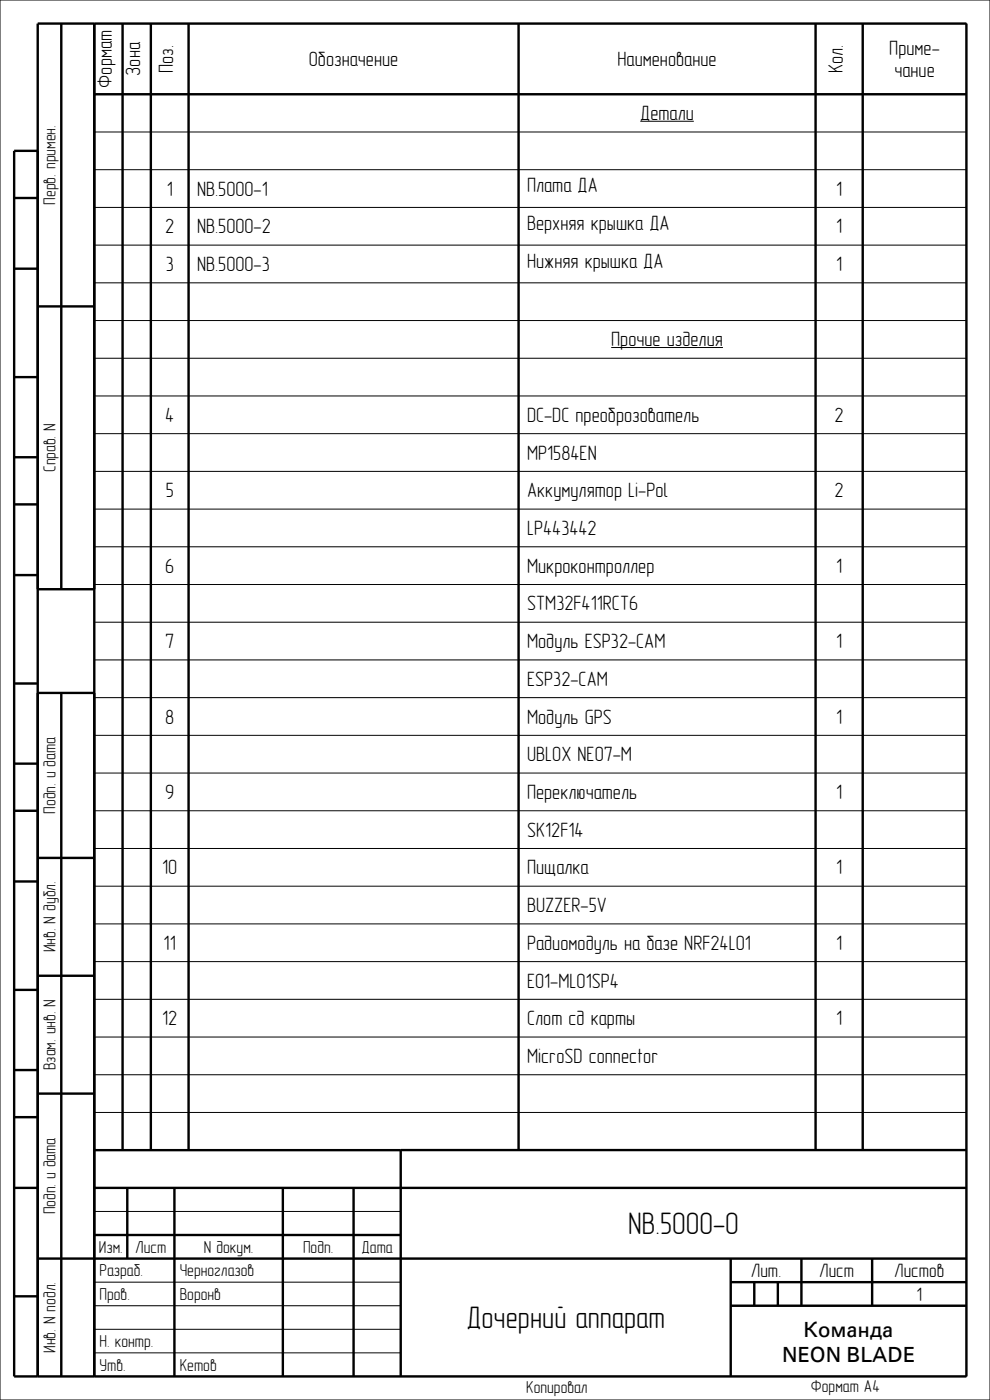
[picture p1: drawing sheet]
<svg xmlns="http://www.w3.org/2000/svg" width="210mm" height="297mm" viewBox="0 0 210 297" stroke-linecap="round" stroke-linejoin="round" font-family="sans-serif">
<defs><g id="words">
<g font-size="6.6">
<text x="133.3" y="261.8">NB.5000-0</text>
<text x="98.9" y="281.8">Дочерний аппарат</text>
</g>
<g font-size="4.6">
<text x="170.5" y="283.6">Команда</text>
<text x="165.9" y="288.9">NEON BLADE</text>
</g>
<g font-size="4.4">
<text x="188.6" y="11.8">Приме-</text>
<text x="29.8" y="16" transform="rotate(-90 29.8 16)">Зона</text>
<text x="36.8" y="15.4" transform="rotate(-90 36.8 15.4)">Поз.</text>
<text x="65.5" y="14">Обозначение</text>
<text x="131" y="14">Наименование</text>
<text x="178.7" y="15.5" transform="rotate(-90 178.7 15.5)">Кол.</text>
<text x="189.7" y="16.3">чание</text>
<text x="23.8" y="18.6" transform="rotate(-90 23.8 18.6)">Формат</text>
<text x="135.8" y="25.5">Детали</text>
<text x="35.4" y="41.5">1</text>
<text x="41.8" y="41.5">NB.5000-1</text>
<text x="111.8" y="40.8">Плата ДА</text>
<text x="177.4" y="41.5">1</text>
<text x="35" y="49.5">2</text>
<text x="41.8" y="49.5">NB.5000-2</text>
<text x="111.8" y="48.8">Верхняя крышка ДА</text>
<text x="177.4" y="49.5">1</text>
<text x="35.1" y="57.5">3</text>
<text x="41.8" y="57.5">NB.5000-3</text>
<text x="111.8" y="56.8">Нижняя крышка ДА</text>
<text x="177.4" y="57.5">1</text>
<text x="129.6" y="73.5">Прочие изделия</text>
<text x="35" y="89.5">4</text>
<text x="111.8" y="89.5">DC-DC преоброзователь</text>
<text x="177" y="89.5">2</text>
<text x="111.8" y="97.5">MP1584EN</text>
<text x="35.1" y="105.5">5</text>
<text x="111.8" y="105.5">Аккумулятор Li-Pol</text>
<text x="177" y="105.5">2</text>
<text x="111.8" y="113.5">LP443442</text>
<text x="35" y="121.5">6</text>
<text x="111.8" y="121.5">Микроконтроллер</text>
<text x="177.4" y="121.5">1</text>
<text x="111.8" y="129.5">STM32F411RСT6</text>
<text x="35" y="137.5">7</text>
<text x="111.8" y="137.5">Модуль ESP32-CAM</text>
<text x="177.4" y="137.5">1</text>
<text x="111.8" y="145.5">ESP32-CAM</text>
<text x="35" y="153.5">8</text>
<text x="111.8" y="153.5">Модуль GPS</text>
<text x="177.4" y="153.5">1</text>
<text x="111.8" y="161.5">UBLOX NEO7-M</text>
<text x="35" y="169.5">9</text>
<text x="111.8" y="169.5">Переключатель</text>
<text x="177.4" y="169.5">1</text>
<text x="111.8" y="177.5">SK12F14</text>
<text x="34.4" y="185.5">10</text>
<text x="111.8" y="185.5">Пищалка</text>
<text x="177.4" y="185.5">1</text>
<text x="111.8" y="193.5">BUZZER-5V</text>
<text x="34.7" y="201.5">11</text>
<text x="111.8" y="201.5">Радиомодуль на базе NRF24L01</text>
<text x="177.4" y="201.5">1</text>
<text x="111.8" y="209.5">E01-ML01SP4</text>
<text x="34.4" y="217.5">12</text>
<text x="111.8" y="217.5">Слот сд карты</text>
<text x="177.4" y="217.5">1</text>
<text x="111.8" y="225.5">MicroSD connector</text>
</g>
<g font-size="4.1">
<text x="159.3" y="270.9">Лит.</text>
<text x="173.8" y="270.9">Лист</text>
<text x="189.7" y="270.9">Листов</text>
<text x="194.4" y="275.9">1</text>
</g>
<g font-size="3.7">
<text x="11.7" y="43.4" transform="rotate(-90 11.7 43.4)">Перв. примен.</text>
<text x="11.7" y="100.2" transform="rotate(-90 11.7 100.2)">Справ. N</text>
<text x="11.7" y="172.6" transform="rotate(-90 11.7 172.6)">Подп. и дата</text>
<text x="11.7" y="202" transform="rotate(-90 11.7 202)">Инв. N дубл.</text>
<text x="11.7" y="227" transform="rotate(-90 11.7 227)">Взам. инв. N</text>
<text x="11.7" y="257.6" transform="rotate(-90 11.7 257.6)">Подп. и дата</text>
<text x="21" y="265.8">Изм.</text>
<text x="28.7" y="265.8">Лист</text>
<text x="43.2" y="265.8">N докум.</text>
<text x="64.3" y="265.8">Подп.</text>
<text x="76.7" y="265.8">Дата</text>
<text x="21.1" y="275.8">Пров.</text>
<text x="21.1" y="270.8">Разраб.</text>
<text x="38.1" y="275.8">Воронв</text>
<text x="38.1" y="270.8">Черноглазов</text>
<text x="11.7" y="287" transform="rotate(-90 11.7 287)">Инв. N подл.</text>
<text x="21.1" y="285.8">Н. контр.</text>
<text x="21.1" y="290.8">Утв.</text>
<text x="38.1" y="290.8">Кетов</text>
<text x="111.6" y="295.5">Копировал</text>
<text x="172" y="295.4">Формат А4</text>
</g>
</g></defs>
<g fill="none" stroke="#000" stroke-width=".51">
<path d="M13 5v120M20 5v287M26 5v239M32 5v239M40 5v239M110 5v239M173 5v239M183 5v239M8 32h-5v260h202v-287h-197v287M20 20h185M3 57h5M3 42h5"/>
<path d="M8 65h12M3 97h5M3 80h5M3 107h5M3 122h5M8 125h12M3 145h5M8 147h12M13 147v145M3 172h5M3 162h5M3 187h5"/>
<path d="M8 182h12M3 210h5M8 207h12M3 237h5M3 227h5M8 232h12M3 252h5M20 252h185M27 252v15M37 252v40M60 252v40M75 252v40"/>
<path d="M85 244v48M205 244h-185M3 275h5M8 267h197M20 262h65M155 277h50M155 272h50M155 267v25M160 272v5M165 272v5M170 267v10M185 267v10"/>
</g>
<g fill="none" stroke="#000" stroke-width=".21">
<path d="M0 0h210v297h-210zM20 5h185v239h-185zM26 5v239M32 5v239M40 5v239M110 5v239M173 5v239M183 5v239M20 20h185M20 28h185M20 36h185M20 44h185"/>
<path d="M20 52h185M20 60h185M20 68h185M20 76h185M20 84h185M20 92h185M20 100h185M20 108h185M20 116h185M20 124h185M20 132h185M20 140h185"/>
<path d="M20 148h185M20 156h185M20 164h185M20 172h185M20 180h185M20 188h185M20 196h185M20 204h185M20 212h185M20 220h185M20 228h185M20 236h185"/>
<path d="M20 252h185v40h-185zM20 257h65M27 252v15M37 252v40M60 252v40M75 252v40M85 252v40M20 262h65M20 267h185M20 272h65M20 277h65M155 272h50"/>
<path d="M155 277h50M155 267v25M160 272v5M165 272v5M170 267v10M185 267v10M20 282h65M20 287h65"/>
</g>
<!-- layer: 3__DETAIL -->
<path d="M135.8 25.7h11.4M129.6 73.7h23.8" fill="none" stroke="#000" stroke-width=".21"/>
<use href="#words"/>
</svg>
